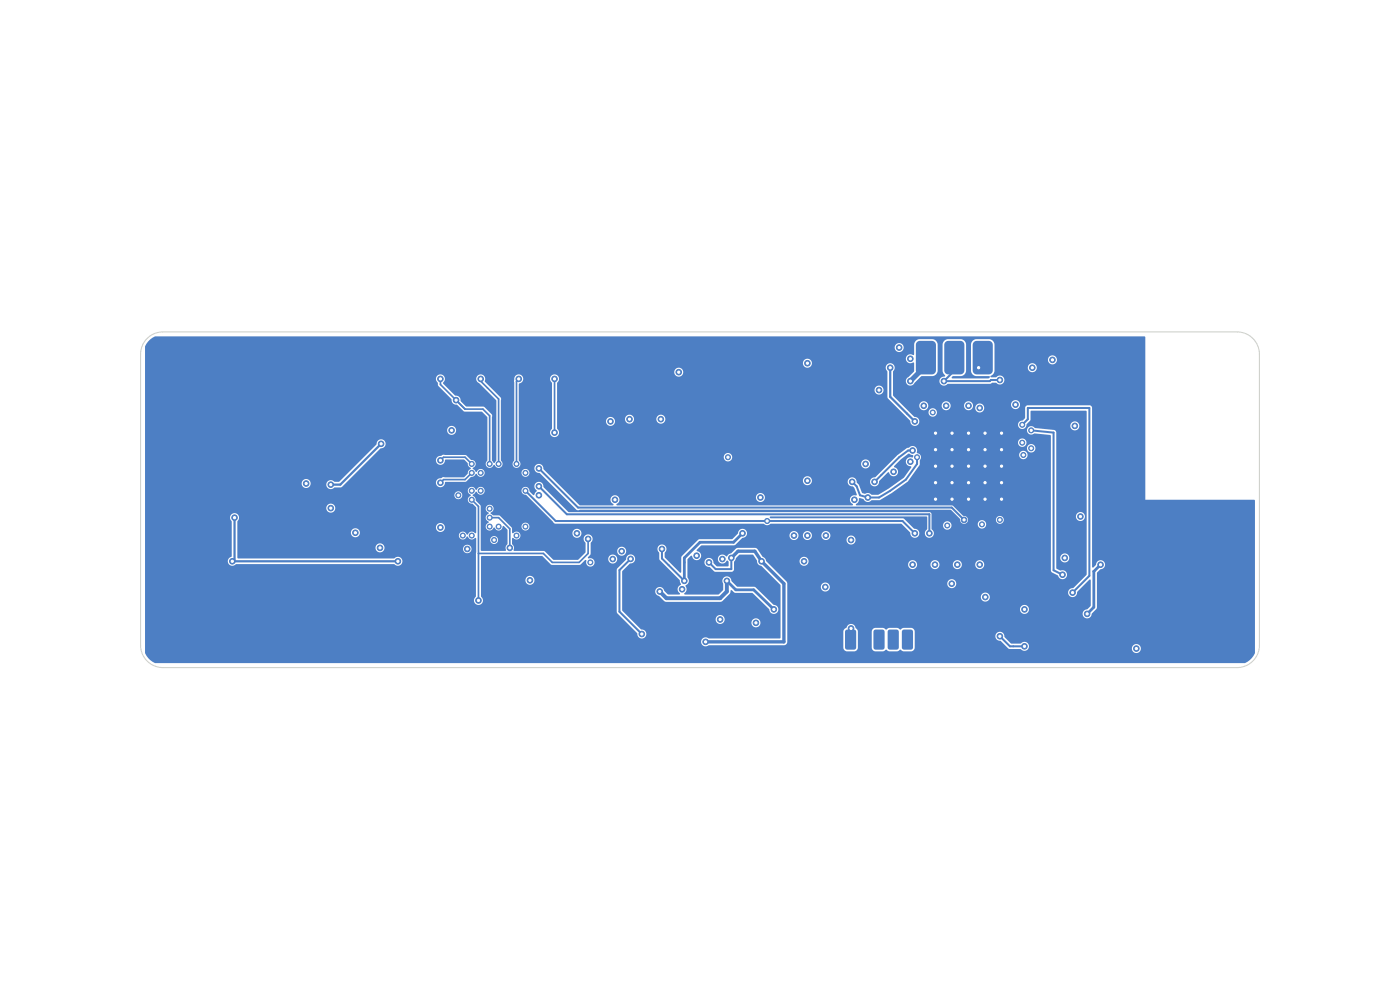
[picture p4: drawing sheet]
<svg xmlns="http://www.w3.org/2000/svg" width="297mm" height="210mm" viewBox="0 0 297 210" stroke-linecap="round" stroke-linejoin="round" font-family="sans-serif">
<g fill="#4d7fc4" stroke="#4d7fc4" stroke-width=".21">
<circle cx="198.5" cy="91.9" r=".59"/>
<circle cx="198.5" cy="95.4" r=".59"/>
<circle cx="198.5" cy="98.9" r=".59"/>
<circle cx="198.5" cy="102.4" r=".59"/>
<circle cx="198.5" cy="105.9" r=".59"/>
<circle cx="202" cy="91.9" r=".59"/>
<circle cx="202" cy="95.4" r=".59"/>
<circle cx="202" cy="98.9" r=".59"/>
<circle cx="202" cy="102.4" r=".59"/>
<circle cx="202" cy="105.9" r=".59"/>
<circle cx="205.5" cy="91.9" r=".59"/>
<circle cx="205.5" cy="95.4" r=".59"/>
<circle cx="205.5" cy="98.9" r=".59"/>
</g>
<path d="M197.9 91.3h15.2v15.2h-15.2z" fill="#4d7fc4"/>
<g fill="#4d7fc4" stroke="#4d7fc4" stroke-width=".21">
<circle cx="205.5" cy="102.4" r=".59"/>
<circle cx="205.5" cy="105.9" r=".59"/>
<circle cx="209" cy="91.9" r=".59"/>
<circle cx="209" cy="95.4" r=".59"/>
<circle cx="209" cy="98.9" r=".59"/>
<circle cx="209" cy="102.4" r=".59"/>
<circle cx="209" cy="105.9" r=".59"/>
<circle cx="212.5" cy="91.9" r=".59"/>
<circle cx="212.5" cy="95.4" r=".59"/>
<circle cx="212.5" cy="98.9" r=".59"/>
<circle cx="212.5" cy="102.4" r=".59"/>
<circle cx="212.5" cy="105.9" r=".59"/>
</g>
<g fill="#4d7fc4">
<path d="M179.4 133.7l.3-.2h1.5l.4 .3v3.5l-.3 .5h-1.6l-.4-.3v-3.5z"/>
<path d="M182.4 133.7l.4-.2h1.4l.4 .3 .1 3.5-.3 .5h-1.6l-.5-.3v-3.5z"/>
<path d="M185.4 133.7l.4-.2h1.4l.4 .3 .1 3.5-.3 .5h-1.6l-.5-.3v-3.5z"/>
<path d="M188.4 133.7l.4-.2h1.4l.4 .3 .1 3.5-.3 .5h-1.6l-.5-.3v-3.5z"/>
<path d="M191.5 133.7l.3-.2h1.4l.5 .3v3.5l-.3 .5h-1.6l-.4-.3-.1-3.5z"/>
<path d="M194.4 72.7l.7-.4h2.6a.85 .85 0 0 1 .9 .9v5.4a.85 .85 0 0 1-.9 .8h-2.6a.85 .85 0 0 1-.8-.8v-5.4z"/>
<path d="M200.7 72.5l.5-.2h2.5a.85 .85 0 0 1 .9 .9v5.4a.85 .85 0 0 1-.9 .8h-2.5a.85 .85 0 0 1-.9-.8v-5.4z"/>
<path d="M206.5 72.7l.7-.4h2.6a.85 .85 0 0 1 .8 .9v5.4a.85 .85 0 0 1-.8 .8h-2.6a.85 .85 0 0 1-.9-.8v-5.4z"/>
<path d="M212.5 72.7l.7-.4h2.6a.85 .85 0 0 1 .8 .9v5.4a.85 .85 0 0 1-.8 .8h-2.6a.85 .85 0 0 1-.8-.8v-5.4z"/>
</g>
<g fill="#4d7fc4" stroke="#4d7fc4" stroke-width=".21">
<circle cx="212.1" cy="110.3" r=".53"/>
<circle cx="122.4" cy="113.1" r=".59"/>
<circle cx="193.6" cy="119.8" r=".59"/>
<circle cx="180.5" cy="114.6" r=".59"/>
<circle cx="152.8" cy="131.4" r=".59"/>
<circle cx="197.9" cy="87.5" r=".53"/>
<circle cx="198.3" cy="119.8" r=".59"/>
<circle cx="175.2" cy="113.6" r=".59"/>
<circle cx="241.1" cy="137.6" r=".59"/>
<circle cx="217.1" cy="96.5" r=".53"/>
<circle cx="189.6" cy="100.1" r=".59"/>
<circle cx="223.3" cy="76.3" r=".59"/>
<circle cx="219" cy="78" r=".59"/>
<circle cx="180.5" cy="133.3" r=".59"/>
<circle cx="168.4" cy="113.6" r=".59"/>
<circle cx="190.8" cy="73.7" r=".59"/>
<circle cx="203.1" cy="119.8" r=".59"/>
<circle cx="205.5" cy="86.1" r=".59"/>
<circle cx="208.3" cy="111.2" r=".53"/>
<circle cx="200.7" cy="86.1" r=".59"/>
<circle cx="217.3" cy="129.3" r=".59"/>
<circle cx="209" cy="126.7" r=".59"/>
<circle cx="183.6" cy="98.4" r=".59"/>
<circle cx="161.3" cy="105.5" r=".59"/>
<circle cx="171.3" cy="113.6" r=".59"/>
<circle cx="201.9" cy="123.8" r=".59"/>
<circle cx="175.1" cy="124.5" r=".59"/>
<circle cx="170.6" cy="119.1" r=".59"/>
<circle cx="196" cy="86.1" r=".59"/>
<circle cx="228" cy="90.3" r=".59"/>
<circle cx="181.3" cy="106" r=".59"/>
<circle cx="207.8" cy="119.8" r=".59"/>
<circle cx="171.3" cy="102" r=".59"/>
<circle cx="225.4" cy="121.9" r=".59"/>
<circle cx="218.8" cy="91.3" r=".53"/>
<circle cx="98.2" cy="113.6" r=".53"/>
<circle cx="70.2" cy="107.8" r=".59"/>
<circle cx="130.5" cy="106" r=".59"/>
<circle cx="109.6" cy="113.6" r=".53"/>
<circle cx="133.5" cy="88.9" r=".59"/>
<circle cx="100.1" cy="113.6" r=".53"/>
<circle cx="144" cy="79" r=".59"/>
<circle cx="80.6" cy="116.2" r=".59"/>
<circle cx="104.8" cy="114.6" r=".53"/>
<circle cx="105.8" cy="111.7" r=".53"/>
<circle cx="140.2" cy="88.9" r=".59"/>
<circle cx="130" cy="118.6" r=".59"/>
<circle cx="64.9" cy="102.6" r=".59"/>
<circle cx="75.4" cy="113" r=".59"/>
<circle cx="125.2" cy="119.3" r=".53"/>
<circle cx="96.8" cy="84.9" r=".59"/>
<circle cx="93.4" cy="80.4" r=".59"/>
<circle cx="103.9" cy="98.4" r=".53"/>
<circle cx="194.1" cy="113.1" r=".59"/>
<circle cx="162.7" cy="110.5" r=".53"/>
<circle cx="111.5" cy="104.1" r=".53"/>
<circle cx="140.4" cy="116.5" r=".59"/>
<circle cx="157.5" cy="113.1" r=".59"/>
<circle cx="193.1" cy="76.1" r=".59"/>
<circle cx="145.2" cy="123.2" r=".59"/>
<circle cx="171.3" cy="77.1" r=".59"/>
<circle cx="150.4" cy="119.3" r=".59"/>
<circle cx="155.1" cy="118.4" r=".59"/>
<circle cx="149.7" cy="136.2" r=".59"/>
<circle cx="161.6" cy="119.1" r=".59"/>
<circle cx="193.6" cy="95.6" r=".59"/>
<circle cx="185.5" cy="102.2" r=".59"/>
<circle cx="194.5" cy="97" r=".53"/>
<circle cx="180.8" cy="102.2" r=".59"/>
<circle cx="184.1" cy="105.5" r=".59"/>
<circle cx="233.5" cy="119.8" r=".59"/>
<circle cx="230.6" cy="130.2" r=".59"/>
<circle cx="100.1" cy="98.4" r=".53"/>
<circle cx="93.4" cy="97.7" r=".59"/>
<circle cx="147.8" cy="117.9" r=".59"/>
<circle cx="144.7" cy="125" r=".59"/>
<circle cx="164.2" cy="129.3" r=".59"/>
<circle cx="131.9" cy="116.9" r=".59"/>
<circle cx="140" cy="125.5" r=".59"/>
<circle cx="154.2" cy="123.2" r=".59"/>
<circle cx="160.4" cy="132.1" r=".59"/>
<circle cx="153.2" cy="118.6" r=".59"/>
<circle cx="188.9" cy="78" r=".59"/>
<circle cx="194.1" cy="89.4" r=".59"/>
<circle cx="49.3" cy="119.1" r=".59"/>
<circle cx="49.8" cy="109.8" r=".59"/>
<circle cx="84.4" cy="119.1" r=".59"/>
<circle cx="111.5" cy="100.3" r=".53"/>
<circle cx="193.1" cy="97.9" r=".59"/>
<circle cx="154.4" cy="97" r=".53"/>
<circle cx="111.5" cy="111.7" r=".53"/>
<circle cx="112.4" cy="123.1" r=".59"/>
<circle cx="200.2" cy="80.8" r=".59"/>
<circle cx="212.1" cy="80.6" r=".59"/>
<circle cx="80.9" cy="94.1" r=".59"/>
<circle cx="70.2" cy="102.8" r=".59"/>
<circle cx="136.2" cy="134.5" r=".59"/>
<circle cx="133.8" cy="118.6" r=".59"/>
<circle cx="102" cy="80.4" r=".59"/>
<circle cx="105.8" cy="98.4" r=".53"/>
<circle cx="217.3" cy="137.1" r=".59"/>
<circle cx="212.1" cy="135" r=".59"/>
<circle cx="97.2" cy="105.1" r=".53"/>
<circle cx="129.5" cy="89.4" r=".59"/>
<circle cx="215.4" cy="85.8" r=".59"/>
<circle cx="207.8" cy="86.5" r=".59"/>
<circle cx="186.5" cy="82.7" r=".59"/>
<circle cx="93.4" cy="111.9" r=".59"/>
<circle cx="100.1" cy="104.1" r=".53"/>
<circle cx="193.1" cy="80.8" r=".59"/>
<circle cx="207.6" cy="78" r=".59"/>
<circle cx="100.1" cy="106" r=".53"/>
<circle cx="124.8" cy="114.3" r=".59"/>
<circle cx="101.5" cy="127.4" r=".59"/>
<circle cx="114.3" cy="103.2" r=".59"/>
<circle cx="197.2" cy="113.1" r=".59"/>
<circle cx="114.3" cy="105.1" r=".59"/>
<circle cx="201" cy="111.5" r=".53"/>
<circle cx="114.3" cy="99.4" r=".59"/>
<circle cx="204.5" cy="110.3" r=".59"/>
<circle cx="218.8" cy="95.1" r=".53"/>
<circle cx="225.9" cy="118.4" r=".59"/>
<circle cx="216.9" cy="93.9" r=".53"/>
<circle cx="229.2" cy="109.6" r=".59"/>
<circle cx="227.5" cy="125.7" r=".59"/>
<circle cx="216.9" cy="90.1" r=".53"/>
<circle cx="103.9" cy="111.7" r=".53"/>
<circle cx="99.1" cy="116.5" r=".59"/>
<circle cx="108.1" cy="116.2" r=".59"/>
<circle cx="103.9" cy="109.8" r=".53"/>
<circle cx="102" cy="104.1" r=".53"/>
<circle cx="103.9" cy="107.9" r=".53"/>
<circle cx="95.8" cy="91.3" r=".59"/>
<circle cx="100.1" cy="100.3" r=".53"/>
<circle cx="93.4" cy="102.4" r=".59"/>
<circle cx="117.6" cy="80.4" r=".59"/>
<circle cx="117.6" cy="91.8" r=".59"/>
<circle cx="102" cy="100.3" r=".53"/>
<circle cx="109.6" cy="98.4" r=".53"/>
<circle cx="110" cy="80.4" r=".59"/>
</g>
<path d="M157.5 113.1l-1.9 1.9h-7.1l-3.3 3.4v4.8M233.5 119.8l-1.4 1.4v7.6l-1.5 1.4M154.2 123.2l1.9 1.9h3.8l4.3 4.2M180.5 133.3v2.4" fill="none" stroke="#4d7fc4" stroke-width=".59"/>
<g fill="none" stroke="#4d7fc4" stroke-width=".43">
<path d="M202.5 75.9v2.7l-2.3 2.2h9.8l.2-.2h1.9M208.5 75.9v1.2l-.9 .9M114.3 99.4l8.3 8.3h79.3l2.6 2.6M193.6 95.6h-.9l-1.9 1.4-5.3 5.2M194.5 97v1.4l-2.3 3.3-3.3 2.4-2.4 1.4h-2.4l-1.7-.4-.7-1.9-.9-1M216.9 90.1l1.1-1.2v-2.4h13.1v35.7l-3.6 3.5M218.8 91.3l4.7 .5v29.2l1.9 .9M111.5 104.1l6.4 6.4h73.6l2.6 2.6M114.3 103.2l6 5.9h76.9v4M133.8 118.6l-2.4 2.3v8.8l4.8 4.8M140.4 116.5v2l4.8 4.7M155.1 118.4v2.3h-3.3l-1.4-1.4"/>
<path d="M212.1 135l2.2 2.1h3"/>
</g>
<path d="M93.4 80.4v1.2l5.3 5.2h3.8l1.4 1.4v10.2M93.4 97.7l.7-.7h4.6l1.4 1.4M102 80.4v.4l3.8 3.8v13.8M110 80.4l-.4 .4v17.6M117.6 80.4v11.4M100.1 106l1.4 1.4v20M100.1 100.3l-1.4 1.4h-4.6l-.7 .7M103.9 109.8h1.9l2.3 2.4v4M124.8 114.3v3.1l-1.9 1.9h-5.7l-1.9-1.9h-13.8" fill="none" stroke="#4d7fc4" stroke-width=".36"/>
<path d="M155.1 118.4l1.5-1.5h3.5l1.5 2.2 4.7 4.7v12.4h-16.6" fill="none" stroke="#4d7fc4" stroke-width=".71"/>
<path d="M154.2 123.2v2.3l-1.4 1.4h-11.4l-1.4-1.4" fill="none" stroke="#4d7fc4" stroke-width=".83"/>
<path d="M188.9 78v6.2l5.2 5.2M80.9 94.1l-8.7 8.7h-2M49.3 119.1h35.1M49.8 109.8v9.3" fill="none" stroke="#4d7fc4" stroke-width=".47"/>
<path d="M196.4 75.9v1.7l-3.3 3.2" fill="none" stroke="#4d7fc4" stroke-width="1.1"/>
<path d="M31.4 72.4l1.5-1h209.9l.2 .1v34.5l23.2 .1v32.5a4 4 0 0 1-2.1 2.1l-231.3-.1a4 4 0 0 1-2-2.1v-2.5h117.9a.96 .96 0 0 0 .5 1 .96 .96 0 0 0 1.1-.1h16.1l.5-.3 .1-.4v-2.3h11.9v3.5l.2 .4 .4 .4h1.7l.5-.2 .3-.4v-3.7h2.9v3.5l.4 .6 .4 .2h1.6l.7-.4 .5 .4h1.8l.7-.4 .6 .4h1.7l.4-.2 .3-.4 .1-2.8h17.1a1.03 1.03 0 0 0 1.1 1.2l1.8 1.7h2.5a.95 .95 0 0 0 1.6-.2h21.9v.2a.96 .96 0 0 0 1.5 .7 .96 .96 0 0 0 0-1.6 .96 .96 0 0 0-1.5 .7l-21.9-.1a.99 .99 0 0 0-.5-1.2 .99 .99 0 0 0-1.2 .3h-1.9l-1.5-1.3a.99 .99 0 0 0-.8-1.2 .99 .99 0 0 0-1.1 .8h-17.1l-.1-1-.3-.5-.4-.1h-1.7l-.6 .4-.7-.4h-1.8l-.5 .4-.6-.4h-1.7l-.4 .1-.4 .6h-2.9l-.2-.4-.3-.3a1.02 1.02 0 0 0-1-.8 1.02 1.02 0 0 0-1 .8l-.4 .3-.2 .4h-11.9v-4.8h49.4v.3a.96 .96 0 0 0 1.5 .7 .96 .96 0 0 0 0-1.6 .96 .96 0 0 0-1.5 .6h-49.4v-2.6h41.1v.3a.96 .96 0 0 0 1.4 .7 .96 .96 0 0 0 0-1.6 .96 .96 0 0 0-1.4 .6h-41.1v-2.1h7.1v.3a.96 .96 0 0 0 1.5 .6 .96 .96 0 0 0-.1-1.6h25.5v.2a.96 .96 0 0 0 1.4 .7 .96 .96 0 0 0 0-1.6 .96 .96 0 0 0-1.4 .7h-25.5l-.5-.1-.7 .3-.2 .5h-7.1l-.1-1-4.4-4.5h7.1a.96 .96 0 0 0 .6 1.1 .96 .96 0 0 0 1.1-.3h21.3v.2a.96 .96 0 0 0 1.1 .8 .96 .96 0 0 0 .9-1h2.8v.2a.96 .96 0 0 0 1.1 .8 .96 .96 0 0 0 .8-1h2.8v.2a.96 .96 0 0 0 1.1 .8 .96 .96 0 0 0 .8-1h2.9v.2a.96 .96 0 0 0 1.5 .7 .96 .96 0 0 0 0-1.6 .96 .96 0 0 0-1.5 .7l-2.9-.1a.96 .96 0 0 0-.9-.8 .96 .96 0 0 0-1 .9l-2.8-.1a.96 .96 0 0 0-1-.8 .96 .96 0 0 0-.9 .9l-2.8-.1a.96 .96 0 0 0-1-.8 .96 .96 0 0 0-1 .9l-21.3-.1a.96 .96 0 0 0-.4-1.4 .96 .96 0 0 0-1.3 .7h-7.1l-.2-.4-.5-.4-1.1-1.6-.5-.3-3.9 .1-1.2 1.1-1.1 .6a.99 .99 0 0 0-1.5 0 .99 .99 0 0 0 .3 1.5 .99 .99 0 0 0 1.4-.6l.4 .3v.8l-.2 .2h-2.3l-.7-.7a.99 .99 0 0 0-.9-1.2 .99 .99 0 0 0-1.1 1.1 .99 .99 0 0 0 1.2 .9l1.1 1 3.8-.1 .2-.4v-1.6l.4-.8 .8-.8h2.8l.9 1.4a1.04 1.04 0 0 0 .9 1.1l4.1 4.1-.1 11.2h-15.1a1.02 1.02 0 0 0-1.7 .6h-117.9v-17.1h17.5v.3a1 1 0 0 0 .8 .8 1 1 0 0 0 1-.3h33.6a.97 .97 0 0 0 1.4 0 .97 .97 0 0 0-.1-1.5 .97 .97 0 0 0-1.4 .3h-33.1l-.1-.2v-2.2h29.3v.2a.96 .96 0 0 0 .9 .9 .96 .96 0 0 0 1-.9h16.6v.3a.9 .9 0 0 0 1.4 .6 .9 .9 0 0 0 0-1.5 .9 .9 0 0 0-1.4 .6h-16.6v-.2a.96 .96 0 0 0-1-.8 .96 .96 0 0 0-.9 .8h-29.3v-3.2h24v.2a.95 .95 0 0 0 .8 .9 .95 .95 0 0 0 1-.5h21.1v.2a.87 .87 0 0 0 .9 .7 .87 .87 0 0 0 .8-.6l.3 .1a.91 .91 0 0 0 1.6 .2l.1 .2v12.2a1 1 0 0 0-.3 1.5 1 1 0 0 0 1.6 0 1 1 0 0 0-.3-1.5v-3.5h9.5a.96 .96 0 0 0 1.2 1 .96 .96 0 0 0 .4-1.5 .96 .96 0 0 0-1.6 .2v.3h-9.5v-2.2h28.8v9.1l4.4 4.5a.97 .97 0 0 0 1 1 .97 .97 0 0 0 .9-1.1 .97 .97 0 0 0-1.1-.8l-2.2-2.2h18a.96 .96 0 0 0 .6 1 .96 .96 0 0 0 1.1-.3h5.9v.2a.96 .96 0 0 0 1.5 .7 .96 .96 0 0 0 0-1.6 .96 .96 0 0 0-1.5 .7h-5.9a.96 .96 0 0 0-.4-1.5 .96 .96 0 0 0-1.3 .8h-18l-1.8-1.9v-4.1h7l.2 .8 2.1 1.6h11.6l.3-.2 1.6-1.6 .3-.7 .9 .6h3.7l3.5 3.5a.97 .97 0 0 0 1.1 .9 .97 .97 0 0 0 .8-1.1 .97 .97 0 0 0-1-.8l-3.8-3.7-3.9-.1-1.3-1.3a.97 .97 0 0 0-1.3-.9 .97 .97 0 0 0-.4 1.5v1.4l-1 .9h-7.1l-.1-.3a1.01 1.01 0 0 0 .2-1.5 1.14 1.14 0 0 0 .4-1.8v-3.8l.7-.8 .3 .1a.98 .98 0 0 0 1.1 .8 .98 .98 0 0 0 .9-1 .98 .98 0 0 0-1-1v-.2l1-.9h7l1.6-1.6 .7-.2 .3-.4h9.1a.96 .96 0 0 0 .9 1.1 .96 .96 0 0 0 1-1.1h.9v.2a.96 .96 0 0 0 1.1 .9 .96 .96 0 0 0 .8-1.1h2.1v.2a.95 .95 0 0 0 1.4 .7h3.9v.3a.96 .96 0 0 0 1.5 .7 .96 .96 0 0 0 0-1.7 .96 .96 0 0 0-1.5 .7h-3.9h.1a.96 .96 0 0 0-.1-1.6 .96 .96 0 0 0-1.4 .7l-2.1-.1a.95 .95 0 0 0-1-.8 .95 .95 0 0 0-.9 .9l-.9-.1a.95 .95 0 0 0-1-.8 .95 .95 0 0 0-.9 .9l-9.1-.1a.98 .98 0 0 0-.8-1.2 .98 .98 0 0 0-1.1 1l-1.2 1.2-7.2 .1-3.5 3.5-.1 3.3-.2 .2-3.2-3.2-.1-1a.99 .99 0 0 0 .2-1.5 .99 .99 0 0 0-1.5 0 .99 .99 0 0 0 .2 1.5v1.5l4.3 4.2 .3 .9a1.1 1.1 0 0 0-.7 1 1.1 1.1 0 0 0 .5 1l-.2 .2h-2.3l-.9-.7a.97 .97 0 0 0-.9-.9 .97 .97 0 0 0-1 .8h-7v-4.1l1.6-1.6a.99 .99 0 0 0 1.2-1 .99 .99 0 0 0-1.1-1 .99 .99 0 0 0-.9 1.2l-2 2h-28.8v-2.7l.2-.2h12.8l2.1 1.9h5.9l1.1-1 .3 .1a.9 .9 0 0 0 .5 1.2 .9 .9 0 0 0 1.2-.5 .9 .9 0 0 0-.5-1.1h3.4v.2a.96 .96 0 0 0 1.5 .7 .96 .96 0 0 0 0-1.6 .96 .96 0 0 0-1.5 .7h-4.1l-.2-.2 .1-.1a1.17 1.17 0 0 0 .5-1.4h5.6v.3a.96 .96 0 0 0 1.5 .6 .96 .96 0 0 0 0-1.6 .96 .96 0 0 0-1.5 .7h-5.6v-1.6a1 1 0 0 0 .2-1.5 1 1 0 0 0-1.5 0 1 1 0 0 0 .2 1.5v2l-1.6 1.6h-5.1l-2.1-1.9-6.4-.1a1.28 1.28 0 0 0-.4-1.4v-1.1l.2-.2a.87 .87 0 0 0 1.3 .2 .87 .87 0 0 0 0-1.3h11.3v.3a.96 .96 0 0 0 1.5 .6 .96 .96 0 0 0 0-1.6 .96 .96 0 0 0-1.5 .7h-11.3l-.6-.2-.8 .3-.1-1-.4-.5h2.4a.84 .84 0 0 0 1.1 .9 .84 .84 0 0 0 .4-1.4 .84 .84 0 0 0-1.4 .3l-.1 .2h-2.4l-2.2-2.2-1.5-.1a.42 .42 0 0 1-.3-.6 .86 .86 0 0 0 .2-1.4 .86 .86 0 0 0-1.4 .2 .86 .86 0 0 0 .7 1.3l-.1 .2a.87 .87 0 0 0-.6 .9 .87 .87 0 0 0 .7 .8l-.1 .2a.85 .85 0 0 0-.3 1.5 .85 .85 0 0 0 1.4-.5l.3 .1a.87 .87 0 0 0 1 .5 .87 .87 0 0 0 .7-.9h.2l.8 .9-.1 3a.97 .97 0 0 0-.2 1.2l-.2 .2-5.2-.1v-2.4h2v.3a.84 .84 0 0 0 1.3 .6 .84 .84 0 0 0 0-1.5 .84 .84 0 0 0-1.3 .6h-2v-7.1l-1-1.1a1.47 1.47 0 0 0-.7-1.2l.6-.7 .3 .1a.84 .84 0 0 0 1 .5 .84 .84 0 0 0 .6-.9h7.8v.2a.98 .98 0 0 0 1 .8l6.2 6.1h44.3a.94 .94 0 0 0 1.4 0h27.7l1.9 2a.97 .97 0 0 0 1.1 1 .97 .97 0 0 0 .9-1.2 .97 .97 0 0 0-1.2-.8l-2.3-2.2h-28.1l-.2-.2 .2-.2h33l.2 .2v2.5a1 1 0 0 0-.3 1.5 1 1 0 0 0 1.5 0 1 1 0 0 0-.3-1.5v-.8h2.5a.9 .9 0 0 0 1 1 .9 .9 0 0 0 .7-1.3h5.6v.2a.9 .9 0 0 0 1.4 .7 .9 .9 0 0 0 0-1.5 .9 .9 0 0 0-1.4 .6h-5.6l-.1-.1a.89 .89 0 0 0-.9-.4 .89 .89 0 0 0-.7 .8h-2.5v-2.4l-.3-.4h-76.6l-5.4-5.4a.97 .97 0 0 0-1.5-.8 .97 .97 0 0 0 .1 1.7l-.7 .9-.9-.9a.84 .84 0 0 0-.8-.8 .84 .84 0 0 0-.9 .7h-7.8v-.2a.87 .87 0 0 0-.9-.5 .87 .87 0 0 0-.8 .6l-.2-.1a.86 .86 0 0 0-1.5-.2 .86 .86 0 0 0 .5 1.4l-.1 .2a.88 .88 0 0 0-.5 1.1 .88 .88 0 0 0 1 .6l.7 .8v5.3l-.3 .1a.88 .88 0 0 0-1.5 .3l-.2-.1a.84 .84 0 0 0-.9-.5 .84 .84 0 0 0-.8 .7h-21.1l.1-.1a.96 .96 0 0 0-.7-1.3 .96 .96 0 0 0-1.2 .8h-24v-1.1h42.1v.2a.96 .96 0 0 0 1.4 .7 .96 .96 0 0 0 0-1.6 .96 .96 0 0 0-1.4 .7h-42.1v-1.2a.99 .99 0 0 0 .1-1.4 .99 .99 0 0 0-1.5 0 .99 .99 0 0 0 .2 1.4v7.4l-.7 .5-.2 .4h-17.5v-11.2h38.4v.2a.96 .96 0 0 0 1.5 .7 .96 .96 0 0 0 0-1.6 .96 .96 0 0 0-1.5 .7h-38.4v-2.7h65.6v.2a.84 .84 0 0 0 1.3 .6 .84 .84 0 0 0 0-1.4 .84 .84 0 0 0-1.3 .6h-65.6v-2.6h33.2v.3a.96 .96 0 0 0 1 .8 .96 .96 0 0 0 .9-.8h3.3v.2a1 1 0 0 0 .8 .8 1 1 0 0 0 1-.3l1.5-.1 5.8-5.8h14.2a.98 .98 0 0 0 1 1.1 .98 .98 0 0 0 .9-1.1h4l.8 .7a1.07 1.07 0 0 0 .7 1.1l-.1 .2a.96 .96 0 0 0-.6 1l-.8 .8-4.4-.1-.4 .3a.98 .98 0 0 0-1.1 .9 .98 .98 0 0 0 1.1 1 .98 .98 0 0 0 .8-1.1l4.3-.1 1.2-1a1.47 1.47 0 0 0 1.2-.7 .89 .89 0 0 0 1 .6 .89 .89 0 0 0 .7-.9h7.8v.2a.84 .84 0 0 0 1.3 .6 .84 .84 0 0 0 0-1.4 .84 .84 0 0 0-1.3 .6h-7.8v-.2a.87 .87 0 0 0-.9-.5 .87 .87 0 0 0-.8 .6l-.8-.6v-.3a.88 .88 0 0 0 .6-1 .88 .88 0 0 0-1-.7l-1.2-1h-4.5l-1.4 .4-.3 .6h-14.2l2.4-2.4a.99 .99 0 0 0 1.1-.9 .99 .99 0 0 0-1-1 .99 .99 0 0 0-.9 1.1l-7.9 7.9h-1.1a.95 .95 0 0 0-1-.3 .95 .95 0 0 0-.7 .8h-3.3v-.3a.96 .96 0 0 0-1-.8 .96 .96 0 0 0-.9 .8h-33.2v-11.2h64.1v.2a.96 .96 0 0 0 1.4 .7 .96 .96 0 0 0 0-1.6 .96 .96 0 0 0-1.4 .7h-64.1v-11h61.7l.5 1.7 2.8 2.7a1.13 1.13 0 0 0 1.2 1.3l1.5 1.4h3.7l1.1 1.1v9.4a.85 .85 0 0 0 .2 1.3 .85 .85 0 0 0 1.2-.5l.3 .1a.84 .84 0 0 0 1 .5 .84 .84 0 0 0 .6-.9h2.1v.2a.85 .85 0 0 0 1 .7h3.7v.5l.3 .4 .8 .3 8 7.8 .6-.1h78.5l2 1.9a.87 .87 0 0 0 .8 1.1 .87 .87 0 0 0 1-.9h5.9v.2a.84 .84 0 0 0 1.3 .6 .84 .84 0 0 0 0-1.4 .84 .84 0 0 0-1.3 .6h-6a.95 .95 0 0 0-1-.8l-2.3-2.2h-20.3l-.2-.2 .1-.1a1.06 1.06 0 0 0 .6-1.2 1.47 1.47 0 0 1 1.5 .7l.5 .1 .8-.4h1.7l2.5-1.6 3.4-2.3 2.5-3.5v-1l.3-.6-.3-.7h21.1v.2a.9 .9 0 0 0 1.4 .7 .9 .9 0 0 0 0-1.5 .9 .9 0 0 0-1.4 .6h-21.1l-.6-.3 .1-.7-.2-.4h23.5v.2a.9 .9 0 0 0 1.3 .6 .9 .9 0 0 0 0-1.5 .9 .9 0 0 0-1.3 .7h-23.5l-.2-.2a1.96 1.96 0 0 0-1.6 .2l-2.3 1.6-4.6 4.6a.99 .99 0 0 0-1.1 .9 .99 .99 0 0 0 1 1.1 .99 .99 0 0 0 .9-1.2l1.8-1.8 .3 .1a.97 .97 0 0 0 1.7 .4 .97 .97 0 0 0-.6-1.6v-.2l1.4-1.5 1.6-1.2 1 .4v.3l-.2 .2a.99 .99 0 0 0-1.3 .7 .99 .99 0 0 0 1.1 1.1v.3l-1.6 2.1-3.2 2.3-2.1 1.3-1.4 .1a1.18 1.18 0 0 0-1.5-.2l-.6-.3-.7-1.6-.5-.6a.98 .98 0 0 0-1-1 .98 .98 0 0 0-.9 1.1 .98 .98 0 0 0 1.2 .8l.3 .3 .5 1.4-.2 .2a.99 .99 0 0 0-1.3 .7 .99 .99 0 0 0 .7 1.2l-.2 .2h-49.9l-.2-.2 .1-.1a.95 .95 0 0 0 .4-1.5h29.2v.3a.96 .96 0 0 0 1.4 .6 .96 .96 0 0 0 0-1.6 .96 .96 0 0 0-1.4 .7h-29.2l-.2-.2a.99 .99 0 0 0-1.4 .4 .99 .99 0 0 0 .6 1.4l-.2 .2h-6.9l-5.5-5.4h52.7a.96 .96 0 0 0 1.3 1.1 .96 .96 0 0 0 .4-1.6 .96 .96 0 0 0-1.6 .3l-.1 .2h-52.7l-2.3-2.4a.96 .96 0 0 0-.9-1 .96 .96 0 0 0-1 .8h-3.7l.5-.3 .2-.6h72.3v.2a.96 .96 0 0 0 1.4 .7 .96 .96 0 0 0 0-1.6 .96 .96 0 0 0-1.4 .7h-72.3l-.4-.7v-.7h43.5a.9 .9 0 0 0 1.2 .9 .9 .9 0 0 0 .4-1.4 .9 .9 0 0 0-1.5 .2l-.1 .3h-43.5v-3.1h106a.9 .9 0 0 0 1.1 1 .9 .9 0 0 0 .4-1.5 .9 .9 0 0 0-1.5 .3v.2h-106v-12.3l.8-.5 .2-.8h5.7l.1 .5 .3 .6v9.7a.96 .96 0 0 0-.2 1.4 .96 .96 0 0 0 1.3 .1 .96 .96 0 0 0 .2-1.3h99.5v.2a.96 .96 0 0 0 1.6 .5l3.3 .4 .1 .1v28.6l.3 .4 1.3 .7a.96 .96 0 0 0 1.2 .7 .96 .96 0 0 0 .6-1.2 .96 .96 0 0 0-1.3-.6l-.9-.5v-2.3h.8a.96 .96 0 0 0 1.3 1.1 .96 .96 0 0 0 .4-1.6 .96 .96 0 0 0-1.6 .3l-.1 .2h-.8v-8.8h4.2a.96 .96 0 0 0 1.2 1.1 .96 .96 0 0 0 .4-1.6 .96 .96 0 0 0-1.6 .3v.2h-4.2v-17.7l-.5-.5-4.1-.4a.9 .9 0 0 0-1-.4 .9 .9 0 0 0-.6 .8h-99.5l-.2-.3v-1.6h10.4v.2a.96 .96 0 0 0 1.3 .8 .96 .96 0 0 0 .4-1.5h2.3v.2a.96 .96 0 0 0 1.1 .9 .96 .96 0 0 0 .8-1.1h4.7v.2a.96 .96 0 0 0 1.5 .7 .96 .96 0 0 0 0-1.6 .96 .96 0 0 0-1.5 .7h-4.7l-.1-.2a.96 .96 0 0 0-1-.6 .96 .96 0 0 0-.8 .8h-2.3l-.2-.2a.96 .96 0 0 0-1.5 .7h-10.4v-6.7h67.3v.3a.96 .96 0 0 0 1.5 .7 .96 .96 0 0 0 0-1.7 .96 .96 0 0 0-1.5 .7h-67.3v-1.3a.98 .98 0 0 0 0-1.7 .98 .98 0 0 0-1.5 .6h-5.7a.96 .96 0 0 0-1.1-.8 .96 .96 0 0 0-.8 1.1v17.1l-.4 .7h-2.1l-.3-.7v-13.1l-3.5-3.6a.97 .97 0 0 0-.4-1.4 .97 .97 0 0 0-1.3 .6 .97 .97 0 0 0 .6 1.2l3.6 3.7v12.6l-.4 .6h-.2l-.3-.6-.1-9.7-1.5-1.6-3.9-.1-1.1-1.1a1.13 1.13 0 0 0-1.3-1.2l-2.5-2.6a.98 .98 0 0 0 0-1.7 .98 .98 0 0 0-1.5 .6h-61.7v-1.4h112.2v.3a.96 .96 0 0 0 1.5 .7 .96 .96 0 0 0 0-1.7 .96 .96 0 0 0-1.5 .7h-112.2v-1.9h139.5v.3a.95 .95 0 0 0 1.5 .7h16.1l.1 .5 .3 .4v5.7l4.8 4.9a.95 .95 0 0 0 .6 .9 .95 .95 0 0 0 1.1-.3h21.2v.2a.9 .9 0 0 0 .9 .8 .9 .9 0 0 0 .9-.8h9.3v.3a.96 .96 0 0 0 1.4 .7 .96 .96 0 0 0 0-1.7 .96 .96 0 0 0-1.4 .7h-9.3v-.1l.8-1.1v-1.7l.2-.2h11.6l.1 .2v34.5l-2.9 3a.98 .98 0 0 0-1 1 .98 .98 0 0 0 1.1 .9 .98 .98 0 0 0 .8-1.2l2.6-2.5h.2l.1 5.5-.7 .7a.99 .99 0 0 0-1 1 .99 .99 0 0 0 1 1 .99 .99 0 0 0 .9-1.1 2.12 2.12 0 0 0 1.1-1.2v-7.3l.8-.9a.97 .97 0 0 0 .9-1 .97 .97 0 0 0-1-.9 .97 .97 0 0 0-.9 1.1l-.5 .5h-.3v-34l-.3-.3-13.5-.1-.4 .4-.1 2.3-.4 .5-.7 .2-.3 .6h-21.2a1 1 0 0 0 .1-1.1 1 1 0 0 0-1-.5l-1-1h4.1a.9 .9 0 0 0 1.1 1 .9 .9 0 0 0 .4-1.5 .9 .9 0 0 0-1.5 .3v.2h-4.1l-1.4-1.5h3.5a.96 .96 0 0 0 1 1.1 .96 .96 0 0 0 .9-1.1h2.9v.3a.96 .96 0 0 0 1 .8 .96 .96 0 0 0 .9-1.1h2.8v.3a.96 .96 0 0 0 .9 .8 .96 .96 0 0 0 1-.6h.5v.3a.96 .96 0 0 0 1.5 .6 .96 .96 0 0 0-.1-1.6h6.2v.3a.96 .96 0 0 0 1.5 .6 .96 .96 0 0 0 0-1.6 .96 .96 0 0 0-1.5 .7l-6.8-.1-.4 .2-.4 .6h-.5a.96 .96 0 0 0-.7-1.3 .96 .96 0 0 0-1.2 .8h-2.8l-.1-.1a.95 .95 0 0 0-.9-.7 .95 .95 0 0 0-.9 .8h-2.9v-.1a.95 .95 0 0 0-1-.7 .95 .95 0 0 0-.9 .8h-3.5l-2-1.9-.1-5.2a.98 .98 0 0 0 0-1.6 .98 .98 0 0 0-1.5 .7h-16.1l.1-.1a.96 .96 0 0 0-.1-1.6 .96 .96 0 0 0-1.5 .7h-139.5v-.9h161.4v.2a1.02 1.02 0 0 0 1.6 .7l.1 .1v1.8l-1.1 1.2a.96 .96 0 0 0-.3 1.5 .96 .96 0 0 0 1.5-.3l.5-.5h4.8a1 1 0 0 0 .6 1.1 1 1 0 0 0 1.2-.4h9l.4-.2h.9a.97 .97 0 0 0 1.4 0 .97 .97 0 0 0-.1-1.4 .97 .97 0 0 0-1.4 .2h-1l-.2-.1 .7-.7 .2-1.3h7a.96 .96 0 0 0 1.3 1 .96 .96 0 0 0 .4-1.5 .96 .96 0 0 0-1.6 .2l-.1 .3h-7v-1.7h11.3a.96 .96 0 0 0 1.3 1.1 .96 .96 0 0 0 .4-1.6 .96 .96 0 0 0-1.6 .3l-.1 .2h-11.3v-3.2l-.4-.7-.7-.4-3 .1-.6 .3-.3 .6v5.8a1.21 1.21 0 0 0 1.1 1.1h2.7l.2 .2-.3 .3h-7.7l-.1-.2 .3-.3h1.8l.8-.6 .1-.5v-5.7a1.19 1.19 0 0 0-1-1.1l-3 .1a1.2 1.2 0 0 0-.9 1v5.7l.1 .5 .4 .5v.1a1.2 1.2 0 0 0-1.2 .9h-4.8l1-.9h2.3a1.19 1.19 0 0 0 1.1-1.1v-5.8a1.2 1.2 0 0 0-1.1-1l-2.9 .1a1.21 1.21 0 0 0-1 1v2.2l-.2 .1a.95 .95 0 0 0-1.5 .7h-161.4v-2.4h159v.3a.96 .96 0 0 0 1.5 .6 .96 .96 0 0 0 0-1.6 .96 .96 0 0 0-1.5 .7h-159z" fill="#4d7fc4"/>
<path d="M31.2 71.8a4.7 4.7 0 0 1 3.4-1.4h227.8a4.7 4.7 0 0 1 4.8 4.8v61.7a4.7 4.7 0 0 1-4.8 4.7h-227.8a4.7 4.7 0 0 1-4.8-4.7v-61.7a4.7 4.7 0 0 1 1.4-3.4z" fill="none" stroke="#d0d2cd" stroke-width=".24"/>
<g fill="#fff" stroke="#fff" stroke-width=".21">
<circle cx="212.1" cy="110.3" r=".24"/>
<circle cx="122.4" cy="113.1" r=".24"/>
<circle cx="193.6" cy="119.8" r=".24"/>
<circle cx="180.5" cy="114.6" r=".24"/>
<circle cx="152.8" cy="131.4" r=".24"/>
<circle cx="197.9" cy="87.5" r=".24"/>
<circle cx="198.3" cy="119.8" r=".24"/>
<circle cx="175.2" cy="113.6" r=".24"/>
<circle cx="241.1" cy="137.6" r=".24"/>
<circle cx="217.1" cy="96.5" r=".24"/>
<circle cx="189.6" cy="100.1" r=".24"/>
<circle cx="223.3" cy="76.3" r=".24"/>
<circle cx="219" cy="78" r=".24"/>
<circle cx="180.5" cy="133.3" r=".24"/>
<circle cx="168.4" cy="113.6" r=".24"/>
<circle cx="190.8" cy="73.7" r=".24"/>
<circle cx="203.1" cy="119.8" r=".24"/>
<circle cx="205.5" cy="86.1" r=".24"/>
<circle cx="208.3" cy="111.2" r=".24"/>
<circle cx="200.7" cy="86.1" r=".24"/>
<circle cx="217.3" cy="129.3" r=".24"/>
<circle cx="209" cy="126.7" r=".24"/>
<circle cx="183.6" cy="98.4" r=".24"/>
<circle cx="161.3" cy="105.5" r=".24"/>
<circle cx="171.3" cy="113.6" r=".24"/>
<circle cx="201.9" cy="123.8" r=".24"/>
<circle cx="175.1" cy="124.5" r=".24"/>
<circle cx="170.6" cy="119.1" r=".24"/>
<circle cx="196" cy="86.1" r=".24"/>
<circle cx="228" cy="90.3" r=".24"/>
<circle cx="181.3" cy="106" r=".24"/>
<circle cx="207.8" cy="119.8" r=".24"/>
<circle cx="171.3" cy="102" r=".24"/>
<circle cx="225.4" cy="121.9" r=".24"/>
<circle cx="218.8" cy="91.3" r=".24"/>
<circle cx="98.2" cy="113.6" r=".24"/>
<circle cx="70.2" cy="107.8" r=".24"/>
<circle cx="130.5" cy="106" r=".24"/>
<circle cx="109.6" cy="113.6" r=".24"/>
<circle cx="133.5" cy="88.9" r=".24"/>
<circle cx="100.1" cy="113.6" r=".24"/>
<circle cx="144" cy="79" r=".24"/>
<circle cx="80.6" cy="116.2" r=".24"/>
<circle cx="104.8" cy="114.6" r=".24"/>
<circle cx="105.8" cy="111.7" r=".24"/>
<circle cx="140.2" cy="88.9" r=".24"/>
<circle cx="130" cy="118.6" r=".24"/>
<circle cx="64.9" cy="102.6" r=".24"/>
<circle cx="75.4" cy="113" r=".24"/>
<circle cx="125.2" cy="119.3" r=".24"/>
<circle cx="96.8" cy="84.9" r=".24"/>
<circle cx="93.4" cy="80.4" r=".24"/>
<circle cx="103.9" cy="98.4" r=".24"/>
<circle cx="194.1" cy="113.1" r=".24"/>
<circle cx="162.7" cy="110.5" r=".24"/>
<circle cx="111.5" cy="104.1" r=".24"/>
<circle cx="140.4" cy="116.5" r=".24"/>
<circle cx="157.5" cy="113.1" r=".24"/>
<circle cx="193.1" cy="76.1" r=".24"/>
<circle cx="145.2" cy="123.2" r=".24"/>
<circle cx="171.3" cy="77.1" r=".24"/>
<circle cx="150.4" cy="119.3" r=".24"/>
<circle cx="155.1" cy="118.4" r=".24"/>
<circle cx="149.7" cy="136.2" r=".24"/>
<circle cx="161.6" cy="119.1" r=".24"/>
<circle cx="193.6" cy="95.6" r=".24"/>
<circle cx="185.5" cy="102.2" r=".24"/>
<circle cx="194.5" cy="97" r=".24"/>
<circle cx="180.8" cy="102.2" r=".24"/>
<circle cx="184.1" cy="105.5" r=".24"/>
<circle cx="233.5" cy="119.8" r=".24"/>
<circle cx="230.6" cy="130.2" r=".24"/>
<circle cx="100.1" cy="98.4" r=".24"/>
<circle cx="93.4" cy="97.7" r=".24"/>
<circle cx="147.8" cy="117.9" r=".24"/>
<circle cx="144.7" cy="125" r=".24"/>
<circle cx="164.2" cy="129.3" r=".24"/>
<circle cx="131.9" cy="116.9" r=".24"/>
<circle cx="140" cy="125.5" r=".24"/>
<circle cx="154.2" cy="123.2" r=".24"/>
<circle cx="160.4" cy="132.1" r=".24"/>
<circle cx="153.2" cy="118.6" r=".24"/>
<circle cx="188.9" cy="78" r=".24"/>
<circle cx="194.1" cy="89.4" r=".24"/>
<circle cx="49.3" cy="119.1" r=".24"/>
<circle cx="49.8" cy="109.8" r=".24"/>
<circle cx="84.4" cy="119.1" r=".24"/>
<circle cx="111.5" cy="100.3" r=".24"/>
<circle cx="193.1" cy="97.9" r=".24"/>
<circle cx="154.4" cy="97" r=".24"/>
<circle cx="111.5" cy="111.7" r=".24"/>
<circle cx="112.4" cy="123.1" r=".24"/>
<circle cx="200.2" cy="80.8" r=".24"/>
<circle cx="212.1" cy="80.6" r=".24"/>
<circle cx="80.9" cy="94.1" r=".24"/>
<circle cx="70.2" cy="102.8" r=".24"/>
<circle cx="136.2" cy="134.5" r=".24"/>
<circle cx="133.8" cy="118.6" r=".24"/>
<circle cx="102" cy="80.4" r=".24"/>
<circle cx="105.8" cy="98.4" r=".24"/>
<circle cx="217.3" cy="137.1" r=".24"/>
<circle cx="212.1" cy="135" r=".24"/>
<circle cx="97.2" cy="105.1" r=".24"/>
<circle cx="129.5" cy="89.4" r=".24"/>
<circle cx="215.4" cy="85.8" r=".24"/>
<circle cx="207.8" cy="86.5" r=".24"/>
<circle cx="186.5" cy="82.7" r=".24"/>
<circle cx="93.4" cy="111.9" r=".24"/>
<circle cx="100.1" cy="104.1" r=".24"/>
<circle cx="193.1" cy="80.8" r=".24"/>
<circle cx="207.6" cy="78" r=".24"/>
<circle cx="100.1" cy="106" r=".24"/>
<circle cx="124.8" cy="114.3" r=".24"/>
<circle cx="101.5" cy="127.4" r=".24"/>
<circle cx="114.3" cy="103.2" r=".24"/>
<circle cx="197.2" cy="113.1" r=".24"/>
<circle cx="114.3" cy="105.1" r=".24"/>
<circle cx="201" cy="111.5" r=".24"/>
<circle cx="114.3" cy="99.4" r=".24"/>
<circle cx="204.5" cy="110.3" r=".24"/>
<circle cx="218.8" cy="95.1" r=".24"/>
<circle cx="225.9" cy="118.4" r=".24"/>
<circle cx="216.9" cy="93.9" r=".24"/>
<circle cx="229.2" cy="109.6" r=".24"/>
<circle cx="227.5" cy="125.7" r=".24"/>
<circle cx="216.9" cy="90.1" r=".24"/>
<circle cx="103.9" cy="111.7" r=".24"/>
<circle cx="99.1" cy="116.5" r=".24"/>
<circle cx="108.1" cy="116.2" r=".24"/>
<circle cx="103.9" cy="109.8" r=".24"/>
<circle cx="102" cy="104.1" r=".24"/>
<circle cx="103.9" cy="107.9" r=".24"/>
<circle cx="95.8" cy="91.3" r=".24"/>
<circle cx="100.1" cy="100.3" r=".24"/>
<circle cx="93.4" cy="102.4" r=".24"/>
<circle cx="117.6" cy="80.4" r=".24"/>
<circle cx="117.6" cy="91.8" r=".24"/>
<circle cx="102" cy="100.3" r=".24"/>
<circle cx="109.6" cy="98.4" r=".24"/>
<circle cx="110" cy="80.4" r=".24"/>
<circle cx="198.5" cy="91.9" r=".24"/>
<circle cx="198.5" cy="95.4" r=".24"/>
<circle cx="198.5" cy="98.9" r=".24"/>
<circle cx="198.5" cy="102.4" r=".24"/>
<circle cx="198.5" cy="105.9" r=".24"/>
<circle cx="202" cy="91.9" r=".24"/>
<circle cx="202" cy="95.4" r=".24"/>
<circle cx="202" cy="98.9" r=".24"/>
<circle cx="202" cy="102.4" r=".24"/>
<circle cx="202" cy="105.9" r=".24"/>
<circle cx="205.5" cy="91.9" r=".24"/>
<circle cx="205.5" cy="95.4" r=".24"/>
<circle cx="205.5" cy="98.9" r=".24"/>
<circle cx="205.5" cy="102.4" r=".24"/>
<circle cx="205.5" cy="105.9" r=".24"/>
<circle cx="209" cy="91.9" r=".24"/>
<circle cx="209" cy="95.4" r=".24"/>
<circle cx="209" cy="98.9" r=".24"/>
<circle cx="209" cy="102.4" r=".24"/>
<circle cx="209" cy="105.9" r=".24"/>
<circle cx="212.5" cy="91.9" r=".24"/>
<circle cx="212.5" cy="95.4" r=".24"/>
<circle cx="212.5" cy="98.9" r=".24"/>
<circle cx="212.5" cy="102.4" r=".24"/>
<circle cx="212.5" cy="105.9" r=".24"/>
</g>
</svg>
